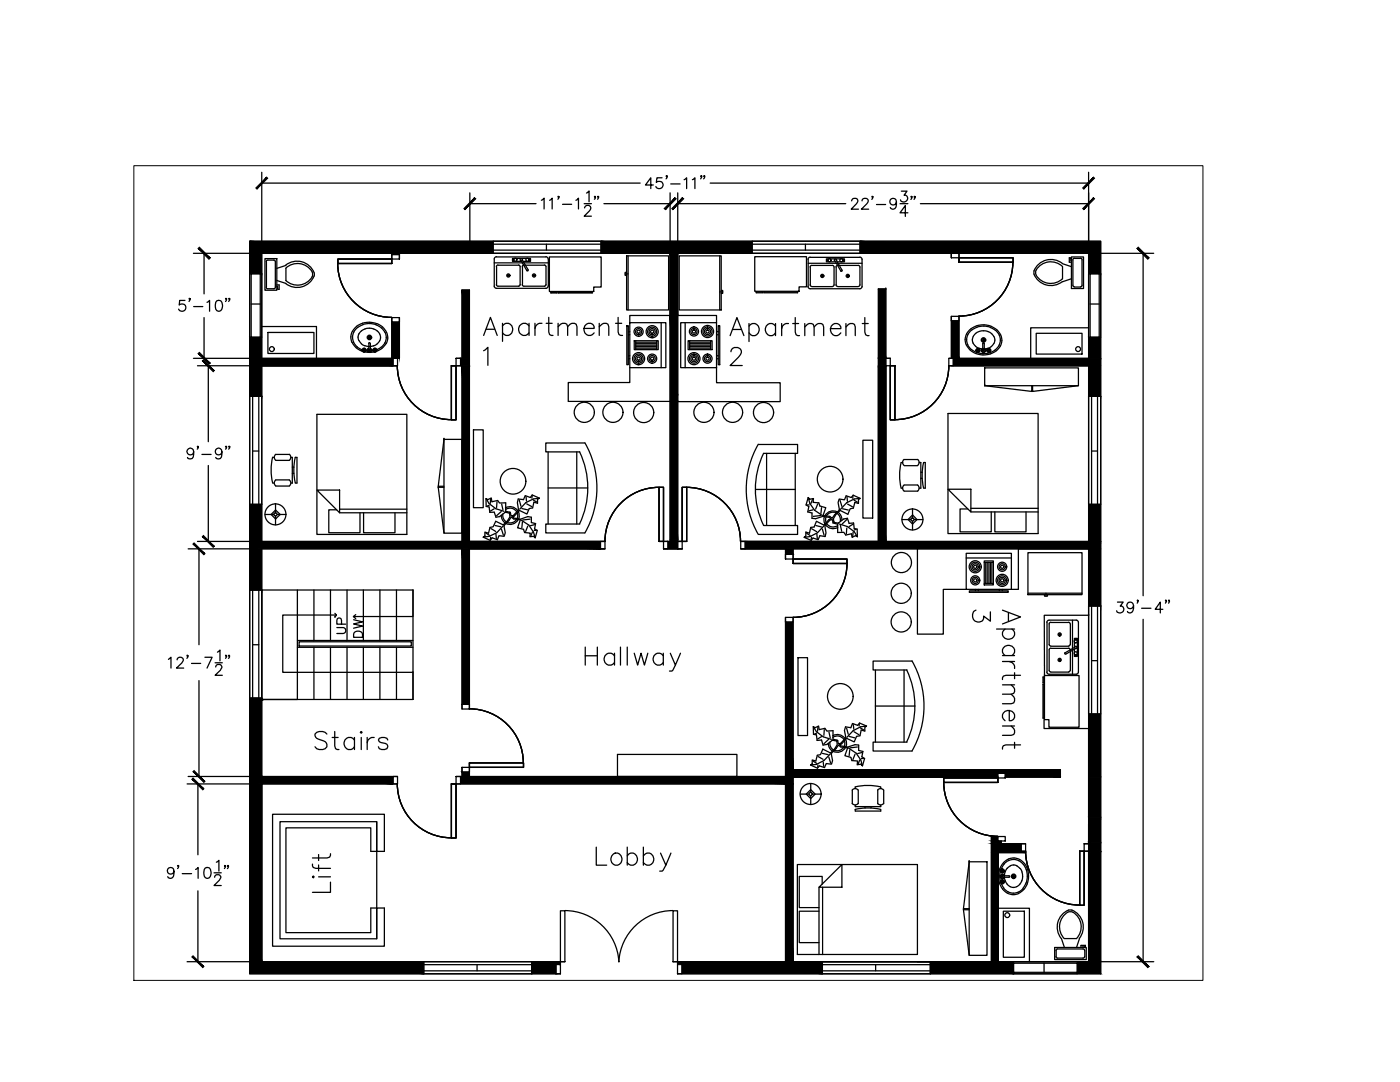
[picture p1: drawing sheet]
<svg xmlns="http://www.w3.org/2000/svg" width="279mm" height="216mm" viewBox="0 0 279 216" stroke-linecap="round" stroke-linejoin="round" font-family="sans-serif">
<defs><g id="words">
<text font-size="8.4" x="118.2" y="175">Lobby</text>
<text font-size="7.1" x="62.1" y="150.6">Stairs</text>
<g font-size="5.7">
<text x="36.3" y="92.8">9'-9&quot;</text>
<text x="221.9" y="123.5">39'-4&quot;</text>
</g>
<g font-size="4.9">
<text x="70.2" y="127.7" transform="rotate(-90 70.2 127.7)">UP</text>
<text x="73.7" y="128.4" transform="rotate(-90 73.7 128.4)">DW</text>
</g>
</g></defs>
<!-- layer: Hatches -->
<g fill="#000" stroke="#000" stroke-width=".2">
<path d="M197.9 166.8l1.2 .1z"/>
<path d="M49.8 50.5l2.4 4.1v-4.1zM49.8 50.5l2.4 4.1h-2.4z"/>
<path d="M78.2 50.5l1.5 .3v-.3zM78.2 50.5l1.5 .3h-1.5z"/>
<path d="M92.2 57.9l1.5 13.6v-13.6zM92.2 57.9l1.5 13.6h-1.5z"/>
<path d="M49.8 48.1l48.6 2.4v-2.4zM49.8 48.1l48.6 2.4h-48.6z"/>
<path d="M133.7 50.5l1.6 12.4v-12.4zM133.7 50.5l1.6 12.4h-1.6z"/>
<path d="M120 48.1l30.1 2.4v-2.4zM120 48.1l30.1 2.4h-30.1z"/>
<path d="M175.3 57.7l1.5 13.8v-13.8zM175.3 57.7l1.5 13.8h-1.5z"/>
<path d="M171.7 48.1l48 2.4v-2.4zM171.7 48.1l48 2.4h-48z"/>
<path d="M217.3 50.5l2.4 4.1v-4.1zM217.3 50.5l2.4 4.1h-2.4z"/>
<path d="M49.8 67.3l2.4 4.2v-4.2zM49.8 67.3l2.4 4.2h-2.4z"/>
<path d="M49.8 73h2.4zM49.8 73h28.6z"/>
<path d="M49.8 73l2.4 6.1v-6.1zM49.8 73l2.4 6.1h-2.4z"/>
<path d="M78.2 71.5h.2zM78.2 71.5h.2z"/>
<path d="M49.8 71.5l28.6 1.5v-1.5zM49.8 71.5l28.6 1.5h-28.6z"/>
<path d="M78.2 64.3l1.5 7.2v-7.2zM78.2 64.3l1.5 7.2h-1.5z"/>
<path d="M78.4 71.5h1.3zM78.4 71.5h1.3z"/>
<path d="M91.9 71.5l1.8 1.5v-1.5zM91.9 71.5l1.8 1.5h-1.8z"/>
<path d="M92.2 73l1.5 35v-35zM92.2 73l1.5 35h-1.5z"/>
<path d="M133.7 62.9l1.6 44.8v-44.8zM133.7 62.9l1.6 44.8h-1.6z"/>
<path d="M175.3 71.5l1.5 1.5v-1.5zM175.3 71.5l1.5 1.5h-1.5z"/>
<path d="M175.3 73l1.5 35v-35zM175.3 73l1.5 35h-1.5z"/>
<path d="M189.9 64l1.5 7.5v-7.5zM189.9 64l1.5 7.5h-1.5z"/>
<path d="M217.3 67.3l2.4 4.2v-4.2zM217.3 67.3l2.4 4.2h-2.4z"/>
<path d="M190.2 71.5l29.5 1.5v-1.5zM190.2 71.5l29.5 1.5h-29.5z"/>
<path d="M217.3 73l2.4 6.1v-6.1zM217.3 73l2.4 6.1h-2.4z"/>
<path d="M49.8 100.6l2.4 7.4v-7.4zM49.8 100.6l2.4 7.4h-2.4z"/>
<path d="M49.8 109.5l2.4 8.2v-8.2zM49.8 109.5l2.4 8.2h-2.4z"/>
<path d="M92.2 109.5l1.5 31v-31zM92.2 109.5l1.5 31h-1.5z"/>
<path d="M49.8 108l70 1.5v-1.5zM49.8 108l70 1.5h-70z"/>
<path d="M133.7 107.7l1.6 .3v-.3zM133.7 107.7l1.6 .3h-1.6z"/>
<path d="M133.3 108l2 1.5v-1.5zM133.3 108l2 1.5h-2z"/>
<path d="M156.8 109.5l1.5 1.1v-1.1zM156.8 109.5l1.5 1.1h-1.5z"/>
<path d="M217.3 100.6l2.4 7.4v-7.4zM217.3 100.6l2.4 7.4h-2.4z"/>
<path d="M148.7 108l71 1.5v-1.5zM148.7 108l71 1.5h-71z"/>
<path d="M217.3 109.5l2.4 11.4v-11.4zM217.3 109.5l2.4 11.4h-2.4z"/>
<path d="M49.8 139.3l2.4 15.6v-15.6zM49.8 139.3l2.4 15.6h-2.4z"/>
<path d="M156.8 124.1l1.5 29.5v-29.5zM156.8 124.1l1.5 29.5h-1.5z"/>
<path d="M49.8 156.4l2.4 35.5v-35.5zM49.8 156.4l2.4 35.5h-2.4z"/>
<path d="M49.8 154.9l28.6 1.5v-1.5zM49.8 154.9l28.6 1.5h-28.6z"/>
<path d="M92.2 154.1l1.5 .8v-.8zM92.2 154.1l1.5 .8h-1.5z"/>
<path d="M91.9 155.1l66.4 1.3v-1.3zM91.9 155.1l66.4 1.3h-66.4z"/>
<path d="M156.8 156.4l1.5 35.5v-35.5zM156.8 156.4l1.5 35.5h-1.5z"/>
<path d="M156.8 154.3l42.3 .6v-.6zM156.8 154.3l42.3 .6h-42.3z"/>
<path d="M91.9 154.9l107.2 .2v-.2zM91.9 154.9l107.2 .2h-107.2z"/>
<path d="M156.8 153.6l54.8 .7v-.7zM156.8 153.6l54.8 .7h-54.8z"/>
<path d="M200.6 154.3l11 .8v-.8zM200.6 154.3l11 .8h-11z"/>
<path d="M217.3 142.5l2.4 12.6v-12.6zM217.3 142.5l2.4 12.6h-2.4z"/>
<path d="M217.3 155.1l2.4 8v-8zM217.3 155.1l2.4 8h-2.4z"/>
<path d="M197.9 166.9l1.2 .9v-.9zM197.9 166.9l1.2 .9h-1.2z"/>
<path d="M197.9 170.1l1.3 21.8v-21.8zM197.9 170.1l1.3 21.8h-1.3z"/>
<path d="M197.9 167.8l1.9 .6v-.6zM197.9 167.8l1.9 .6h-1.9z"/>
<path d="M197.9 168.4l5.9 1.4v-1.4zM197.9 168.4l5.9 1.4h-5.9z"/>
<path d="M197.9 169.8l6.8 .3v-.3zM197.9 169.8l6.8 .3h-6.8z"/>
<path d="M217.3 163.1l2.4 5v-5zM217.3 163.1l2.4 5h-2.4z"/>
<path d="M217.3 168.1l2.4 1.7v-1.7zM217.3 168.1l2.4 1.7h-2.4z"/>
<path d="M217.3 169.8l2.4 .3v-.3zM217.3 169.8l2.4 .3h-2.4z"/>
<path d="M217.3 170.1l2.4 21.8v-21.8zM217.3 170.1l2.4 21.8h-2.4z"/>
<path d="M49.8 191.9l34.8 2.4v-2.4zM49.8 191.9l34.8 2.4h-34.8z"/>
<path d="M106.1 192.5l4.9 1.8v-1.8zM106.1 192.5l4.9 1.8h-4.9z"/>
<path d="M106.1 191.9l5.7 .6v-.6zM106.1 191.9l5.7 .6h-5.7z"/>
<path d="M135.2 191.9l28.9 .6v-.6zM135.2 191.9l28.9 .6h-28.9z"/>
<path d="M136.1 192.5l28 1.8v-1.8zM136.1 192.5l28 1.8h-28z"/>
<path d="M185.7 191.9l16.6 2.4v-2.4zM185.7 191.9l16.6 2.4h-16.6z"/>
<path d="M215 191.9l4.7 2.4v-2.4zM215 191.9l4.7 2.4h-4.7z"/>
</g>
<!-- layer: 0 -->
<g fill="none" stroke="#000" stroke-width=".25">
<path d="M78.2 51.7v-1.2h-26v21h26v-8.1M109.6 57.4h.1M133.7 50.5h-54v1.2M133.7 50.5v12.4h-8v1.5M133.7 50.5v57.5h-1.3M135.3 50.5v12.4h7.7v1.5M135.3 50.5h54.6v.9M135.3 50.5v57.5h.8M176.8 57.7h.1M176.8 57.7h-1.5v50.3h-27.5M176.8 57.7v13.8h.9M191.4 52.3v-1.8h25.9v21h-25.9v-8.4"/>
<path d="M79.3 73h-27.1v35h40v-35h-2.1M79.7 63.4v8.1h-.4M91 71.5h1.2v-13.6h1.5v50.1h27M125.7 73.4v2.9h-12.3v3.8M143 73.4v3h12.7v3.7h-20.4M176.8 73v35h40.5v-35h-27.9M189.9 63.1v8.4h-.5M196.5 77h.1M88.6 87.7h.1M113.4 80.1h20.3M135.3 80.1h.1M120.7 109.5h-27v32"/>
<path d="M132.4 109.5h3.7M147.8 109.5h9v2M183.1 109.5v17h5.2v-8.9h4.5M217.3 109.5v53.6M217.3 109.5h-14.1v8.1h-1.4M217.3 109.5h-59v2M156.8 123.2v31.7h-63.1v-1.8M158.3 123.2v30.4h53.3v1.5M208.4 134.8h.1M217.3 122.8h.1M217.3 122.8h-8.9v12M52.2 156.4v35.5h60.5"/>
<path d="M79.3 156.4h-27.1v35.5M90.1 156.4h66.7v35.5h-22.5M92.2 141.5v-32h-40v45.4h27.1M92.2 153.1v1.8h-1.2M123.2 150.5h23.9v4.4h-23.9zM199.1 156.1v-1h-40.8v36.8M200.6 155.1h11M208.4 143.6v1.8h8.9v23h-.9M211.6 155.1h.1M193.4 172h.1M197.9 166.8v25.1h-39.6M199.8 167.8v.6h4.9"/>
<path d="M216.4 169.8h.9v22.1h-18.1v-21.8h5.5M217.3 170.1v21.8h-17.5M217.3 164.5v3.3M52.2 191.9h.1M111.8 194.3h-62v-146.2h169.9v146.2h-84.5M123.5 191.9h.1M158.3 191.9h.1M158.3 191.9h39.6h-14.8"/>
</g>
<!-- layer: Door -->
<g fill="none" stroke="#000" stroke-width=".25">
<path d="M67.4 52.6a10.8 10.8 0 0 0 10.8 10.7M67.4 51.7h10.8v.9h-10.8zM78.2 50.8h1.5v.9h-1.5zM189.9 50.5h1.5v.9h-1.5zM191.4 51.4h10.8v.9h-10.8zM202.1 52.3a10.8 10.8 0 0 1-10.7 10.8M78.2 63.4h1.5v.9h-1.5zM78.4 71.5h.9v1.5h-.9zM79.3 73a10.8 10.8 0 0 0 10.8 10.7M90.1 73h.9v10.8h-.9zM91 71.5h.9v1.5h-.9zM176.8 71.5h.9v1.5h-.9z"/>
<path d="M177.7 73h.9v10.8h-.9zM189.4 73a10.8 10.8 0 0 1-10.8 10.7M189.4 71.5h.8v1.5h-.8zM189.9 63.1h1.5v.9h-1.5zM131.5 97.2a10.8 10.8 0 0 0-10.8 10.8M131.5 97.2h.9v10.8h-.9zM136.1 97.2h.9v10.8h-.9zM137 97.2a10.8 10.8 0 0 1 10.8 10.8M119.8 108h.9v1.5h-.9zM132.4 108h.9v1.5h-.9zM135.3 108h.8v1.5h-.8zM147.8 108h.9v1.5h-.9z"/>
<path d="M156.8 110.6h1.5v.9h-1.5zM158.3 111.5h10.7v.9h-10.7zM169 112.4a10.8 10.8 0 0 1-10.7 10.8M156.8 123.2h1.5v.9h-1.5zM78.4 154.9h.9v1.5h-.9zM79.3 156.4a10.8 10.8 0 0 0 10.8 10.8M90.1 156.4h.9v10.8h-.9zM91 154.9h.9v1.5h-.9zM92.2 140.5h1.5v1h-1.5zM92.2 153.1h1.5v1h-1.5zM93.7 141.4a10.8 10.8 0 0 1 10.7 10.8M93.7 152.2h10.8v.9h-10.8z"/>
<path d="M188.3 155.2h10.8v.9h-10.8zM188.3 156.1a10.8 10.8 0 0 0 10.8 10.8M199.1 154.3h1.5v.9h-1.5zM199.1 166.9h1.5v.9h-1.5zM203.8 168.4h.9v1.4h-.9zM204.7 169.8a10.8 10.8 0 0 0 10.8 10.8M215.5 169.8h.9v10.8h-.9zM216.4 168.4h.9v1.4h-.9zM111 191.9h.8v2.4h-.8zM111.8 181.7h.9v10.2h-.9zM134.3 181.7a10.8 10.8 0 0 0-10.8 10.2 10.8 10.8 0 0 0-10.8-10.2M134.3 181.7h.9v10.2h-.9z"/>
<path d="M135.2 191.9h.9v2.4h-.9z"/>
</g>
<!-- layer: Window -->
<g fill="none" stroke="#000" stroke-width=".25">
<path d="M49.8 54.6h2.4v12.7h-2.4zM50.1 54.6h1.8v12.7h-1.8zM98.4 48.1h21.6v2.4h-21.6zM98.4 49.9h21.6M98.4 48.7h21.6M109.1 48.7v1.2M120 48.2v2.3M150.1 48.1h21.6v2.4h-21.6zM150.1 49.9h21.6M150.1 48.7h21.6M160.7 48.7v1.2M171.7 48.2v2.3"/>
<path d="M217.3 54.6h2.4v12.7h-2.4zM217.6 54.6h1.8v12.7h-1.8zM49.8 79.1h2.4v21.5h-2.4zM49.9 79.1h2.3M50.1 60.7h1.8M50.4 79.1v21.5M51.6 79.1v21.5M217.3 79.1h2.4v21.5h-2.4zM217.3 79.1h2.4M217.6 60.7h1.8M217.8 79.1v21.5M219 79.1v21.5"/>
<path d="M50.4 90h1.2M217.8 90h1.2M49.8 117.7h2.4v21.6h-2.4zM49.9 117.7h2.3M50.4 117.7v21.6M51.6 117.7v21.6M50.4 128.7h1.2M217.3 120.9h2.4v21.6h-2.4zM217.3 120.9h2.4M217.8 120.9v21.6M217.8 131.8h1.2M219 120.9v21.6"/>
<path d="M84.6 191.9h21.5v2.4h-21.5zM84.6 193.7h21.5M84.6 192.5h21.5M95.2 192.5v1.2M106.1 191.9v2.4M164.1 191.9h21.6v2.4h-21.6zM164.1 193.7h21.6M164.1 192.5h21.6M174.8 192.5v1.2M185.7 191.9v2.4M202.3 192.2h12.7v1.8h-12.7zM202.3 191.9h12.7v2.4h-12.7z"/>
<path d="M208.4 192.2v1.8"/>
</g>
<!-- layer: Blocks -->
<g fill="none" stroke="#000" stroke-width=".25">
<path d="M52.9 51.6h2.3v6.3h-2.3zM53.1 57.3l.1 .2 .2 .1M53.2 52.2v5.1M53.4 51.9l-.2 .1-.1 .2M53.5 51.9h1.3l.1 .3M54.9 57.3l-.1 .3h-1.3M54.9 52.2v5.1M55.2 56.9h.5v.8h-.3v-.5h-.2M55.2 56l1.9 .6M57 52.9a3.7 3.7 0 0 1 5.7 1.5M57 53.5a3.4 3.4 0 0 1 5.3 .7M57.1 53.6v2.4"/>
<path d="M57.1 53l-1.9 .6M62.3 54.3l.1 .2a2.55 2.55 0 0 1-2.6 2.4 3.4 3.4 0 0 1-2.8-.9M62.7 55.1a3.7 3.7 0 0 1-5.7 1.5M62.7 54.4v.7M93.7 57.9h.1M98.6 52.5h10.8M98.6 57.1l.3 .4h.2h9.8h.3l.2-.4M99.1 56.8l.3 .3h4.1M99.1 51.2l-.4 .2-.1 .3v5.4M99.1 53.2v3.6M99.1 51.3h9.9M99.4 52.9l-.3 .3"/>
<path d="M99.4 52.9h4.1M102.6 51.8h-.2v.1h.2M103.5 52.9l.3 .3M103.8 56.8l-.3 .3M103.8 53.2v3.6M104 52.1l1.2 1.9M104.1 52.2h-1.8v-.6h3.6v.6h-1.5M104.2 56.8l.3 .3M104.3 53.2v3.6M104.3 51.9l1.1 1.9M104.5 52.9l-.3 .3M104.6 52.9h4.1"/>
<path d="M105.4 53.8l-.1 .2h-.2M105.5 51.8h.2v.1h-.2M108.6 52.9l.4 .3M108.9 51.2l.4 .2 .1 .3M109 53.2v3.6M109 56.8l-.4 .3h-4M109.4 51.7v5.4M109.6 51.3h10.4v6h-1.5v.9h-8.9zM109.9 58.3h1.3v.2h-1.3zM111.5 58.3h6.7v.2h-6.7zM124.8 54.7h.5M125.1 54.4h-.3v.5h.3"/>
<path d="M125.1 51.1h8.3v10.7h-8.3zM125.3 51.1v10.7M135.6 51.1h8.3v10.7h-8.3zM143.6 58.3h.6M143.6 51.1v10.7M143.9 58h.3v.5h-.3M150.6 51.2h10.4v6h-1.5v.9h-8.9zM150.9 58.3h1.2v.1h-1.2zM152.4 58.3h6.8v.1h-6.8zM161.2 57.2l.3 .4h.2h9.9M161.3 51.8v5.4M161.3 52.5h10.7"/>
<path d="M161.7 53.3l.3-.3h4.3l.2 .3v3.6M161.7 56.8l.3 .4M161.7 51.3l-.4 .2-.1 .3M161.7 53.3v3.6M161.7 51.4h9.9M162 57.2h4.2M165.3 51.9h-.2v.1h.2M166.5 56.8l-.4 .4M166.8 52.2h-1.9v-.6h3.6v.6h-1.4M166.8 56.8l.4 .4M166.9 53.3v3.6M167 52l1 1.9v.2h-.2l-1.1-1.9"/>
<path d="M167.2 53l-.4 .3M167.2 53h4.1M167.2 57.2h4.1M168.2 51.9h.2v.1h-.2M171.3 53l.3 .3v3.6M171.6 51.3l.4 .2v.3M171.6 56.8l-.3 .4M172 51.8v5.4v.2l-.4 .2M212 52.6a3.5 3.5 0 0 0-5.7 1.9 3.6 3.6 0 0 0 5.7 1.7M212 53.2v2.4a3.4 3.4 0 0 1-5.2-.7M212 52.6l1.8 .6M212 53.2a3.4 3.4 0 0 0-5.3 .9l.1 .8"/>
<path d="M213.8 51.3h2.4v6.3h-2.4zM213.8 52h-.1v-.6h-.3v.9h.4M213.8 55.6l-1.8 .6M214.4 57.2h-.2l-.1-.3v-5.1l.1-.2 .2-.1h1.4l.1 .2v5.2v.3h-.3M214.5 57.3h1.1M52.2 65.2h11v6.3M53.5 66.3h9.2v4.2h-9.2zM70.3 68.3a3.6 3.6 0 0 0 1.9 1.7M70.3 66.1a2.48 2.48 0 0 0 0 2.2M70.6 68.3a3.7 3.7 0 0 0 4.4 1.6M71.7 68l.4 .6M72.1 68.6l.7 .4"/>
<path d="M72.4 70l.2 .2M72.4 64.8a4.2 4.2 0 0 1 2.7 0M72.4 64.8a2.52 2.52 0 0 0-1.8 3.5M72.4 69.9h.1M72.6 69.6l-.2 .2M72.6 69.6v.1M72.6 70v.1M72.7 69.6v.1M72.7 70v.1M72.8 69.6l.2 .2M72.8 69.9h.1M72.8 69l.9 .1 .9-.1"/>
<path d="M72.8 65.6a2.49 2.49 0 0 1 3 1.1M72.9 65.6a1.69 1.69 0 0 0-1.3 2.3M73 70l-.2 .2M73.4 67.4h.6M73.6 68.5l.1-.1 .2 .1M73.6 68.5v1.1M73.7 67.1v.5M73.9 69.5a.44 .44 0 0 1 .2 .6 .44 .44 0 0 1-.7 0 .44 .44 0 0 1 .2-.6M73.9 69.6a.32 .32 0 0 1 .1 .5 .32 .32 0 0 1-.5 0 .32 .32 0 0 1 .1-.5M73.9 68.5v1.1M74.5 70l.2 .2M74.6 69.9h.1"/>
<path d="M74.7 69.6l-.2 .2M74.8 69.6v.1M74.8 70v.1M74.9 69.6v.1M74.9 70v.1M74.9 69.6l.2 .2M75 69.9h.1M75.1 64.8l1 .6M75.1 70l-.2 .2M75.2 64.6a3.9 3.9 0 0 0-4.8 1.5M75.2 64.6a2.88 2.88 0 0 1 1.9 4M75.3 68.6l-.8 .4"/>
<path d="M75.8 66.7a1.51 1.51 0 0 1-.5 1.9M76 69.3l-1 .6M76.1 65.4a2.36 2.36 0 0 1 0 3.9M76.2 69.5a4.2 4.2 0 0 1-4 .5M77 68.5l-.8 1M125.1 65h.3v7.8h-.3zM125.4 71h.3M125.4 71.6h.3M125.4 66.8h.3M125.4 66.2h.3M125.7 64.4h7.2v9h-7.2zM126.6 68h4.8v1.8h-4.8z"/>
<path d="M126.9 68v1.8M126.9 69.5h4.2M126.9 69.2h4.2M126.9 68.9h4.2M126.9 68.6h4.2M126.9 68.3h4.2M131.1 68v1.8M132 64.4v9M135.8 64.4h7.2v9h-7.2zM136.7 64.4v9M137.3 68h4.8v1.8h-4.8zM137.6 69.5h4.2"/>
<path d="M137.6 69.2h4.2M137.6 68.9h4.2M137.6 68.6h4.2M137.6 68.3h4.2M137.6 68v1.8M141.8 68v1.8M143 71h.3M143 71.6h.3M143 66.8h.3M143 66.2h.3M143.3 65h.3v7.8h-.3zM192.9 68.8a3.6 3.6 0 0 0 1.9 1.7"/>
<path d="M193.2 66.8a2.43 2.43 0 0 0 .7 2.9M193.8 65.6a2.63 2.63 0 0 0-1 3.2M194.2 68.5l.5 .6M194.7 69.1a2.63 2.63 0 0 0 2.4 .4M194.7 66.5a1.6 1.6 0 0 0-.5 2M194.8 70.5a4.5 4.5 0 0 0 2.8 .1M194.9 70l.2 .2M195 65.3a3.2 3.2 0 0 0-1.8 1.5M195 69.9h.1M195 70h.1M195 65.3a4.2 4.2 0 0 1 2.7 0M195.1 69.6l-.2 .2"/>
<path d="M195.2 69.7v.1M195.2 70.1h.1M195.3 69.6l.2 .2M195.3 69.9h.1M195.3 70h.1M195.4 66.2l-.7 .3M195.4 66.1a2.41 2.41 0 0 1 2.9 1.1M195.5 70l-.2 .2M196 67.9h.6M196.1 68.6l.2-.2 .1 .2M196.1 68.6v1.1M196.3 67.6v.6"/>
<path d="M196.4 68.6v1.1M196.4 69.5a.44 .44 0 0 1 .2 .7 .44 .44 0 0 1-.7 0 .44 .44 0 0 1 .2-.7M196.4 69.6a.32 .32 0 0 1 .1 .5 .32 .32 0 0 1-.5 0 .32 .32 0 0 1 .1-.5M196.5 73.4h18.7v3.6h-18.7zM196.5 77h.1M196.5 77l9.4 1.1v-1.1M197 70l.2 .2M197.1 69.9h.1M197.1 70h.1M197.2 69.6l-.2 .2M197.3 69.7v.1M197.3 70.1h.1"/>
<path d="M197.4 69.7v.1M197.4 70.1h.1M197.4 69.6l.2 .2M197.5 70h.1l-.2 .2M197.5 69.9h.1M197.6 65.3l1.1 .6M197.8 65.1a3.3 3.3 0 0 1 1.9 1.7M197.8 65.1a4.2 4.2 0 0 0-4 .5M197.9 69.1l-.8 .4M198.3 68.5l-.5 .6M198.4 67.2l.1 .7-.1 .6M198.7 65.9a2.36 2.36 0 0 1 .7 3"/>
<path d="M198.8 70l-1.2 .6M199.4 68.9a3.7 3.7 0 0 1-5.5 .8M199.7 66.8a2.56 2.56 0 0 1-.9 3.2M206.1 78.1h.1M206.1 77v1.1M206.8 66.5h9.1v4.2h-9.1zM215.2 77l-9.1 1.1M217.3 65.4h-11.6v6.1M54.4 91.2l-.3 2.2 .3 2.9M54.4 96.4h.3M54.4 91.3h.3M55 95.8l-.3 .6 .3 .6"/>
<path d="M55 90.7h2.7l.3 .3v.5l-.3 .4-2.7-.1-.3-.6zM55 97h2.7M55 95.8h2.7M57.7 95.8l.3 .6-.3 .6M58 91.3h.3v5.1h-.3M58.3 94.4h.4M58.3 93.2h.4M58.9 96.3l-.3-2.9 .3-2.2 .4 .1v5.1h-.4M63.2 82.7h18v23.9h-18zM63.2 97.8h4.6v4.5zM87.5 97.2h.1M87.5 97.2l1.1 9.2"/>
<path d="M87.5 97.2h1.1M88.6 87.7h3.6v18.7h-3.6zM88.6 87.7h.1M88.6 87.7l-1.1 9.3h1.1M94.5 85.8h1.9v15.5h-1.9zM97 99.5v1.5l.6 .2 .1 1h.9l.4 1 .7-.1 1.1-.9 .9 .2M97.9 99.7l-.1 .8M103.6 99.8l.4 1.2M105 99.1l.1 .9M106.2 99l-.1 .4M106.4 99.8l.7 .4M107.7 99.4l-1.5-.6-.4 .5-1-.4-.3 .8-1.1-.1-.1 .7 .2 1.5-1.1 1.1-.4 .1-.1-.8-1-.2v-1.7l-1.2 .1-.4-.5-1.1 .2-.2-.7-.6 .3-.4-.2 .6 1 1.4 1 1.6 .5"/>
<path d="M109.4 97.4h7.9M109.4 90.2v14.4M115.1 90.2v14.4M115.7 90.2a16.6 16.6 0 0 1 0 14.3M116.7 88.4h-7.8v1.8h6.8M116.7 88.4a18.1 18.1 0 0 1 0 17.9M150.8 97.7h7.9M151.3 88.7a18.1 18.1 0 0 0 0 17.9M151.4 88.7h7.8v1.8h-6.8M152.4 90.5a16.6 16.6 0 0 0 0 14.3M153 90.5v14.4M158.7 90.5v14.4"/>
<path d="M161.3 99.3l-.4 1.5 .5 .3-.2 1.1 .9 .2v1l.7 .1 1.4-.5 1.4 .3 .3 .2-.5 .2-1 1.1-1.5-.8-.4 1.2h-.7l-.3 1.2-.7-.2v.7l-.3 .3 1.2-.1 1.5-.8 1.2-1.3M162.1 99.7l-.3 .8M167.6 99.8l.4 1.2M169 99.1l.1 .9M170.2 99v.4M170.4 99.8l.7 .4M171.7 99.4l-1.4-.6-.4 .5-1-.4-.4 .8-1-.1-.2 .7 .2 1.5-1.4 1.6-.5-.4-1.3-.1 .5-1.6-1.2-.3-.2-.7-1.1-.1v-.7l-.7 .1-.3-.3 .3 1.2 1 1.3 1.5 1.1M172.2 87.8h2v15.6h-2zM179.8 92.3l-.3 2.2 .3 2.9M179.9 97.4h.3M179.9 92.3h.3M180.4 96.8l-.3 .6 .3 .6"/>
<path d="M180.4 91.7l-.3 .6 .3 .6M180.5 96.8h2.6l.3 .6-.3 .6h-2.6M180.5 92.9h2.6M180.5 91.7h2.6M183.1 91.7l.3 .6-.3 .6M183.4 92.3h.4v5.1h-.4M183.8 95.5h.3M183.8 94.2h.3M184.3 92.3l-.3 2.2 .3 2.9M184.4 92.3h.3v5.1h-.3M189.2 82.5h18v24h-18zM189.2 97.6h4.6v4.6z"/>
<path d="M52.9 102.7h1.8M54.1 102.7l.9-.9 .9 .9-.9 .8zM55 100.5v1.9M55 103v1.7M55.3 102.7h1.8M59.4 117.7v21.9h-7.2M62.7 117.7v10.1M66 117.7v10.1M67.2 101.7h-1.6v4.6h6.2v-4M67.8 101.6h13.4M67.8 102.3h13.4M69.3 117.7v10.1"/>
<path d="M72.5 117.7v10.1M72.6 102.3v4h6.2v-4M75.8 117.7v10.1M79.1 117.7v10.1M82.4 117.7h-30.2v21.9h30.2M82.4 117.7v5.3h-11.9l.5 .4M82.4 117.7v21.9M97 106.4l.7 .4M97.6 100.8l-.4 .2M97.9 107.2v.4M98 105.5l.9 .5M98.6 101.5l-.7 .5"/>
<path d="M98.8 104.9l1.1 .2M99 106.6l.1 .8M99.2 100.1l-.1 1.2M100 102.1l-.9 .8M100 102.8l.3 1 .5 .5M100.1 105.6l.4 1.2M100.1 100.6l.3 1.1M100.4 102.5a1.5 1.5 0 0 0 .7 1.6M100.9 101.3a1.84 1.84 0 0 1 2.4 .6M100.9 101.7a1.59 1.59 0 0 1 2.2 .4M101.7 102.4l.1 .7-.6 .9-.8 .7-1.5-.7-.5 1.1-.6 .1-.3 1.2-.7-.2v.7l-.4 .3 1.2-.2 1.5-.7 1.3-1.3M101.7 102.4h.1"/>
<path d="M103.1 103.6a1.59 1.59 0 0 1-1.9 .6M103.2 102.3l.1 .6-.1 .5M103.4 103.7a1.84 1.84 0 0 1-2.5 .7M103.4 102.1l.2 .7-.1 .7M103.7 101.6l1.2-1.3 1.5-.7 1.3-.2-.4 .3v.7l-.7-.2-.3 1.1-.7 .2-.4 1.1-1.5-.7-1 1.1-.5 .1 .4 .3 1.3 .2 1.4-.5 .7 .1v1.1l.9 .2-.2 1 .5 .3-.4 1.5M104 103.8l1.5 1 1 1.4 .3 1.1-.3-.3-.8 .1 .1-.7-1.1-.1-.2-.7-1.2-.3 .5-1.6-1.3-.2-.5-.3-.4 .7-1 .9 .2 1.5-.2 .7-1-.1-.3 .8-1.1-.4-.4 .5-1.4-.6M104.1 101.5l1.2 .2M104.3 104.1l-.2 1.2M105.1 100.5l1 .6M105.3 105l-.4 1M105.8 103.6l-1.5 .2M106.3 106.2l-.3 .7"/>
<path d="M106.6 105.8h.4M106.7 104.7l-.9 .2M115.7 104.6h-6.8v1.7h7.8M152.4 104.9h6.8v1.7h-7.8M161 106.4l.7 .4M161.1 100.8h.4M162 105.5l1 .6M162 107.2l-.1 .4M162.3 101.7l-.9 .2M162.8 104.9l1.2 .3M163 106.6l.1 .9M163.2 100.5l-.4 1.1"/>
<path d="M163.8 102.9l-1.5 .1M164 101.3l-.2 1.1M164.1 105.6l.4 1.2M164.5 103.1l-.1 .7 .2 .7M164.7 104.7a1.84 1.84 0 0 0 2.5 .5M164.9 103.1l-.1 .6 .1 .5M164.9 104.5a1.59 1.59 0 0 0 2.3 .4M166.4 104.2h.1M166.4 104.2l.9 .2 1.1-.9 .7-.1 .4 1h.8l.2 1.1 .6 .1v1.5M166.9 102.3a1.59 1.59 0 0 0-2 .6M167 102.4a1.5 1.5 0 0 1 .7 1.6M167.1 102.1a1.84 1.84 0 0 0-2.5 .8"/>
<path d="M167.3 102.2l.4 .5 .3 1M167.5 104.6l1.6 .5 1.4 1 .6 1-.4-.2-.6 .3-.2-.7-1.1 .3-.4-.6-1.2 .1v-1.7l-1-.2-.1-.7-.4 .1-1.1 1.1 .2 1.4-.1 .8-1.1-.2-.3 .8-1-.3-.4 .4-1.4-.6M167.7 101.6l1.3-1.3 1.5-.7 1.2-.2-.4 .3v.8l-.7-.3-.3 1.2-.6 .1-.5 1.1-1.5-.7-.8 .7-.6 .9 .1 .7M167.7 104.9l.3 1.1M168.1 101.5l1.2 .3M169 105.4l-.1 1.1M169 103.7l-.9 .9M169.2 100.6l.9 .5M170.2 104.6l-.7 .5M170.3 106.2l-.1 .8M170.9 105.6l-.4 .1M180 103.7h1.8"/>
<path d="M182.1 102.7l.9 1-.9 .9-.9-.9zM182.1 101.6v1.8M182.1 104v1.7M182.4 103.7h1.8M192.8 110.4h9v7.2h-9zM192.8 111.3h9M193.1 101.6h-1.5v4.5h6.2v-3.9M193.5 117.9h7.7v.3h-7.7zM193.8 101.4h13.4M193.8 102.2h13.4M194.6 117.6v.3M195.2 117.6v.3"/>
<path d="M196.4 111.9h1.8v4.8h-1.8zM196.4 112.2h1.8M196.4 116.4h1.8M196.7 112.2v4.2M197 112.2v4.2M197.4 112.2v4.2M197.7 112.2v4.2M198 112.2v4.2M198.5 102.2v3.9h6.3v-3.9M199.4 117.6v.3M200 117.6v.3M205.1 110.3h10.8v8.4h-10.8z"/>
<path d="M205.1 118.4h10.8M208.4 118.7v.3h.6v-.3M208.7 118.4v.6M59.4 127.8h23M59.4 129.2h23M59.7 128.1h22.4v.8h-22.4zM62.7 129.2v10.4M66 129.2v10.4M67.1 122.7h-10.7v11.5h26M69.3 129.2v10.4M72.5 129.2v10.4M75.8 129.2v10.4"/>
<path d="M79.1 129.2v10.4M82.4 134v5.5M159.3 131.2h1.9v15.6h-1.9zM174.7 133.7v14.4M180.4 133.7v14.4M180.9 133.7a16.6 16.6 0 0 1 0 14.3M182 131.9a18.1 18.1 0 0 1 0 18h-7.8v-1.8h6.8M182 131.9h-7.8v1.8h6.8M208.2 135.1h.1v1.2h-.1zM208.2 136.6h.1v6.7h-.1zM208.4 134.8h6.9v10.3h-6v-1.5h-.9zM208.9 134.1l.2 .4h.3"/>
<path d="M209 124.2v9.9M209.4 123.7l-.4 .3-.1 .2M209.4 128.6l.3 .3h3.6M209.4 123.7h5.4l.4 .3v10.1l-.2 .4h-.2h-5.4M209.4 129.7v4.1l.3 .3M209.7 129.3l-.3 .3M209.7 134.1h3.6M209.7 129.4h3.6M212.5 130.2v.2l.2 .1M213.3 129.3l.3 .3M213.3 124.2l.3 .3v4.1M213.3 124.2h-3.6l-.3 .1v4.3"/>
<path d="M213.6 128.6l-.3 .3M213.6 129.7v4.1l-.3 .3M214 123.7v10.8M214.4 129.2v-1.8h.6v3.6h-.6v-1.5M214.5 129.2l-1.9 1.1M214.6 130.7v.2h.2v-.2M214.6 127.7v-.1h.2v.1M214.6 129.4l-1.9 1.1M159.7 158.5h1.8M161.8 157.6l.9 .9-.9 .8-.9-.8zM161.8 156.3v1.9M161.8 158.8v1.7"/>
<path d="M162.1 158.5h1.8M162.3 145v1.5l.6 .1 .2 1.1h.9l.3 1 .7-.2 1.2-.8 .8 .2M162.3 151.9l.7 .4M162.9 146.3l-.3 .2M163.2 145.1v.8M163.2 152.7v.4M163.3 151l1 .5M164 147l-.8 .4M164.1 150.3l1.2 .3M164.3 152.1l.1 .8M164.5 145.6l-.1 1.1M165.3 148.3l.3 1 .5 .5"/>
<path d="M165.4 147.5l-1 .9M165.4 151l.4 1.3M165.4 146.1l.3 1.1M165.6 148a1.5 1.5 0 0 0 .7 1.6M166.2 146.8a1.84 1.84 0 0 1 2.4 .6M166.2 147.1a1.59 1.59 0 0 1 2.2 .5M167 147.9l.1 .7-.6 .9-.8 .7-1.5-.7-.5 1.1-.6 .1-.3 1.1-.7-.2v.8l-.3 .3 1.1-.2 1.5-.7 1.3-1.3M167 147.9h.1M168.4 149.1a1.59 1.59 0 0 1-1.9 .6M168.5 147.8l.1 .6-.1 .5M168.7 149.2a1.84 1.84 0 0 1-2.4 .7M168.8 147.5l.1 .7v.8"/>
<path d="M169 145.3l.3 1.2M169 147.1l1.3-1.3 1.4-.8 1.2-.1-.3 .3v.7l-.7-.2-.3 1.1-.7 .1-.4 1.1-1.5-.7-1 1.1-.5 .2 .4 .2 1.3 .3 1.4-.5 .8 .1v1l.8 .2-.2 1.1 .6 .3-.5 1.5M169.3 149.2l1.6 1.1 .9 1.3 .3 1.2-.3-.3-.7 .1 .1-.8h-1.2l-.2-.7-1.2-.3 .6-1.6-1.4-.1-.5-.4-.4 .7-1 .9 .3 1.5-.3 .7-1-.1-.4 .8-1-.4-.3 .5-1.4-.6M169.5 146.9l1.1 .3M169.6 149.6l-.1 1.2M170.3 144.6l.1 .9M170.4 146l1 .6M170.6 150.5l-.4 1.1M170.7 157l2.9-.3 2.2 .3M170.7 157.1v.3M171.1 149.1l-1.5 .1M171.5 144.5v.4"/>
<path d="M171.6 151.6l-.3 .8M171.7 145.2l.7 .5M171.9 151.3h.4M172 150.2l-.8 .2M172.9 144.9l-1.4-.6-.3 .4-1.1-.3-.3 .8-1.1-.2-.2 .8 .3 1.4-1 1.1-.5 .1-.1-.7-1-.2v-1.7l-1.2 .1-.4-.6-1.1 .3-.1-.7-.7 .3-.4-.2 .6 1 1.4 1 1.6 .5M174.7 140.9h7.9M175.8 157.1v.3M176.3 157.6l-.6-.2-.5 .2v2.8M176.4 157.6v2.8M57.1 165.2h16.9v4.7h1.2v11.3h-1.2v4.9h-16.9zM75.2 164v5.9h1.5v-7.4h-22.3v26.3h22.3v-7.6h-1.5v6.1M75.2 169.9v-5.9h-19.3v23.3h19.3v-6.1"/>
<path d="M159.1 172.5h24v18h-24zM163.4 177l4.6-4.5v4.5zM163.4 177v13.5M164.1 176.4v-1.5h-4.6v6.2h3.9M164.2 177v13.5M170.1 160.3l.6 .3 .6-.3M170.1 160.4v-2.8l.6-.2 .6 .2v2.8M170.7 161.5l2.1-.3 3 .3M170.7 160.7v.3h5.1v-.3M170.7 161.5v.3h5.1v-.3M172.6 161v.2M173.8 161v.2"/>
<path d="M175.2 160.3l.5 .3 .6-.3M193.4 172h3.6v18.6h-3.6zM193.4 172h.1M193.4 172l-1.1 9.3h1.1M199.5 176.2a2.83 2.83 0 0 0 3.8 2.1M199.5 173.3a4.5 4.5 0 0 0 0 2.9M199.7 176l.3 .3M199.7 173.9l.3 .2M199.8 176.1l.5 1.1M199.8 176h.1M199.8 175.9h.1M199.8 173.8h.1"/>
<path d="M199.8 173.9h.1M200 175.7l-.3 .2M200 173.5l-.3 .2M200 173.6v.1M200 173.9v.1M200 175.8v.1M200 176.1v.1M200.1 173.6v.1M200.1 173.9v.1M200.1 175.8v.1M200.1 176.1v.1M200.1 173.5l.3 .2"/>
<path d="M200.1 175.7l.3 .2M200.2 176h.1M200.2 175.9h.1M200.2 173.8h.1M200.2 173.9h.1M200.2 172.2l-.7 1.1M200.3 177.2a2.37 2.37 0 0 0 2.9 .8M200.3 174.7a.32 .32 0 0 0-.5 0 .32 .32 0 0 0 0 .4 .32 .32 0 0 0 .5 0M200.3 174.8h1.1l.1 .1-.1 .1h-1.1M200.4 176l-.3 .3M200.4 173.9l-.3 .2M200.5 174.8a.44 .44 0 0 0-.7-.3 .44 .44 0 0 0 0 .8 .44 .44 0 0 0 .7-.3"/>
<path d="M200.6 174l-.2 .8 .2 .9M200.6 175.7l.4 .7M201 173.2l-.4 .7M201.2 171.4a2.84 2.84 0 0 1 3.9 2.1M201.3 171.4l-1.1 .8M201.3 171.7a3.8 3.8 0 0 0-1.6 4.4M201.3 171.7a2.57 2.57 0 0 1 3.5 1.9M201.6 172.8l-.6 .5M201.6 172.7l.7-.1 .7 .2M202 174.9h.6M202.3 174.6v.6M203 172.8l.6 .5"/>
<path d="M203.6 173.3l.4 .7M203.9 175.7a1.66 1.66 0 0 1-1.2 1.3 1.66 1.66 0 0 1-1.7-.6M204 174l.1 .9-.2 .9M204.2 177.3l-.9 .7M204.8 173.5a3.9 3.9 0 0 1-.7 3.8M205.1 173.5a3.9 3.9 0 0 1-1.8 4.8M163.4 181.8h-3.9v6.3h3.9M192.3 181.5h.1M192.3 181.5l1.1 9.1M192.3 181.5h1.1M199.2 181.2h6.2v10.7M200.2 181.8h4.2v9.2h-4.2z"/>
<path d="M210.5 189.1h6.3v2.4h-6.3zM210.7 190.9l.1 .2 .2 .1M210.8 189.7v1.2M211 189.4h-.2l-.1 .3M211.1 189.4h5h.3v.3M211.8 187.3l.6 1.8M213.3 181.6h.6M213.3 181.6a3.7 3.7 0 0 0-1.5 5.7M213.9 181.6a3.7 3.7 0 0 1 1.5 5.7M214.1 182l-.3-.1a2.55 2.55 0 0 0-2.3 2.6 3.4 3.4 0 0 0 .9 2.8M214.1 182a3.4 3.4 0 0 1 .7 5.3h-2.4M215.4 187.3l-.6 1.8"/>
<path d="M215.7 189.1v-.5h.9v.3h-.6v.2M216.4 190.9v.2l-.3 .1h-5M216.5 189.7v1.2"/>
<circle cx="101.5" cy="55" r=".32"/>
<circle cx="101.5" cy="55" r=".15"/>
<circle cx="102.8" cy="51.8" r=".32"/>
<circle cx="104" cy="51.8" r=".23"/>
<circle cx="105.3" cy="51.8" r=".32"/>
<circle cx="106.6" cy="55" r=".32"/>
<circle cx="106.6" cy="55" r=".15"/>
<circle cx="164.1" cy="55.1" r=".32"/>
<circle cx="164.1" cy="55.1" r=".15"/>
<circle cx="165.5" cy="51.9" r=".32"/>
<circle cx="166.7" cy="51.9" r=".23"/>
<circle cx="167.9" cy="51.9" r=".32"/>
<circle cx="169.2" cy="55.1" r=".32"/>
<circle cx="169.2" cy="55.1" r=".15"/>
<circle cx="54.3" cy="69.7" r=".49"/>
<circle cx="72.4" cy="69.9" r=".06"/>
<circle cx="72.7" cy="69.6" r=".06"/>
<circle cx="72.7" cy="70.2" r=".06"/>
<circle cx="72.7" cy="69.9" r=".15"/>
<circle cx="72.7" cy="69.9" r=".4"/>
<circle cx="73" cy="69.9" r=".06"/>
<circle cx="73.7" cy="67.3" r=".44"/>
<circle cx="73.7" cy="67.3" r=".32"/>
<circle cx="73.7" cy="69.9" r=".15"/>
<circle cx="74.5" cy="69.9" r=".06"/>
<circle cx="74.8" cy="70.2" r=".06"/>
<circle cx="74.8" cy="69.6" r=".06"/>
<circle cx="74.8" cy="69.9" r=".15"/>
<circle cx="74.8" cy="69.9" r=".4"/>
<circle cx="75.1" cy="69.9" r=".06"/>
<circle cx="127.4" cy="66.2" r=".32"/>
<circle cx="127.4" cy="71.6" r=".32"/>
<circle cx="127.4" cy="71.6" r=".61"/>
<circle cx="127.4" cy="66.2" r=".61"/>
<circle cx="127.4" cy="71.6" r=".91"/>
<circle cx="127.4" cy="66.2" r=".91"/>
<circle cx="127.4" cy="71.6" r="1.21"/>
<circle cx="130.2" cy="66.2" r=".32"/>
<circle cx="130.2" cy="71.6" r=".32"/>
<circle cx="130.2" cy="71.6" r=".61"/>
<circle cx="130.2" cy="66.2" r=".61"/>
<circle cx="130.2" cy="71.6" r=".91"/>
<circle cx="130.2" cy="66.2" r=".91"/>
<circle cx="130.2" cy="66.2" r="1.21"/>
<circle cx="138.5" cy="71.6" r="1.21"/>
<circle cx="138.5" cy="66.1" r=".91"/>
<circle cx="138.5" cy="71.6" r=".91"/>
<circle cx="138.5" cy="71.6" r=".61"/>
<circle cx="138.5" cy="66.1" r=".61"/>
<circle cx="138.5" cy="66.1" r=".32"/>
<circle cx="138.5" cy="71.6" r=".32"/>
<circle cx="141.2" cy="66.1" r="1.21"/>
<circle cx="141.2" cy="71.6" r=".91"/>
<circle cx="141.2" cy="66.1" r=".91"/>
<circle cx="141.2" cy="71.6" r=".61"/>
<circle cx="141.2" cy="66.1" r=".61"/>
<circle cx="141.2" cy="71.6" r=".32"/>
<circle cx="141.2" cy="66.1" r=".32"/>
<circle cx="194.9" cy="69.9" r=".06"/>
<circle cx="195.2" cy="69.6" r=".06"/>
<circle cx="195.2" cy="70.2" r=".06"/>
<circle cx="195.2" cy="69.9" r=".15"/>
<circle cx="195.2" cy="69.9" r=".4"/>
<circle cx="195.5" cy="69.9" r=".06"/>
<circle cx="196.3" cy="67.8" r=".44"/>
<circle cx="196.3" cy="67.8" r=".32"/>
<circle cx="196.3" cy="69.9" r=".15"/>
<circle cx="197" cy="69.9" r=".06"/>
<circle cx="197.3" cy="69.6" r=".06"/>
<circle cx="197.3" cy="70.2" r=".06"/>
<circle cx="197.3" cy="69.9" r=".15"/>
<circle cx="197.3" cy="69.9" r=".4"/>
<circle cx="197.6" cy="69.9" r=".06"/>
<circle cx="215.2" cy="69.7" r=".49"/>
<circle cx="102.4" cy="96" r="2.56"/>
<circle cx="116.6" cy="82.3" r="2.01"/>
<circle cx="122.3" cy="82.3" r="2.01"/>
<circle cx="128.5" cy="82.3" r="2.01"/>
<circle cx="140.5" cy="82.3" r="2.01"/>
<circle cx="146.2" cy="82.3" r="2.01"/>
<circle cx="152.4" cy="82.3" r="2.01"/>
<circle cx="165.7" cy="95.6" r="2.56"/>
<circle cx="55" cy="102.6" r="2.1"/>
<circle cx="55" cy="102.6" r=".32"/>
<circle cx="179.9" cy="118.4" r="2.01"/>
<circle cx="179.9" cy="112.2" r="2.01"/>
<circle cx="182.1" cy="103.7" r="2.1"/>
<circle cx="182.1" cy="103.7" r=".32"/>
<circle cx="194.6" cy="113.1" r="1.21"/>
<circle cx="194.6" cy="115.8" r=".91"/>
<circle cx="194.6" cy="113.1" r=".91"/>
<circle cx="194.6" cy="115.8" r=".61"/>
<circle cx="194.6" cy="113.1" r=".61"/>
<circle cx="194.6" cy="115.8" r=".32"/>
<circle cx="194.6" cy="113.1" r=".32"/>
<circle cx="200" cy="115.8" r="1.21"/>
<circle cx="200" cy="115.8" r=".91"/>
<circle cx="200" cy="113.1" r=".91"/>
<circle cx="200" cy="115.8" r=".61"/>
<circle cx="200" cy="113.1" r=".61"/>
<circle cx="200" cy="113.1" r=".32"/>
<circle cx="200" cy="115.8" r=".32"/>
<circle cx="167.7" cy="139" r="2.56"/>
<circle cx="179.9" cy="124.1" r="2.01"/>
<circle cx="211.5" cy="131.7" r=".15"/>
<circle cx="211.5" cy="126.6" r=".15"/>
<circle cx="211.5" cy="131.7" r=".32"/>
<circle cx="211.5" cy="126.6" r=".32"/>
<circle cx="214.7" cy="129.2" r=".23"/>
<circle cx="214.7" cy="130.4" r=".32"/>
<circle cx="214.7" cy="128" r=".32"/>
<circle cx="161.8" cy="158.4" r="2.1"/>
<circle cx="161.8" cy="158.4" r=".32"/>
<circle cx="199.7" cy="176" r=".06"/>
<circle cx="199.7" cy="173.8" r=".06"/>
<circle cx="200" cy="174.1" r=".06"/>
<circle cx="200" cy="176.3" r=".06"/>
<circle cx="200" cy="173.5" r=".06"/>
<circle cx="200" cy="175.7" r=".06"/>
<circle cx="200" cy="173.8" r=".15"/>
<circle cx="200" cy="176" r=".15"/>
<circle cx="200" cy="174.9" r=".15"/>
<circle cx="200" cy="173.8" r=".4"/>
<circle cx="200" cy="176" r=".4"/>
<circle cx="200.3" cy="176" r=".06"/>
<circle cx="200.3" cy="173.8" r=".06"/>
<circle cx="202.3" cy="174.9" r=".32"/>
<circle cx="202.3" cy="174.9" r=".44"/>
<circle cx="201" cy="182.6" r=".49"/>
</g>
<!-- layer: Text -->
<g fill="none" stroke="#000" stroke-width=".25">
<path d="M96.5 66.9l1.4-3.6 1.3 3.6M96.5 70l.9-.7v3.6M97 65.7h1.7M100.3 65a1.19 1.19 0 0 1 2 .4 1.19 1.19 0 0 1-1.3 1.5l-.7-.5M100.3 64.5v3.6M105.6 65a1.16 1.16 0 0 0-1.7-.1 1.16 1.16 0 0 0 0 1.7 1.16 1.16 0 0 0 1.7-.2M105.6 64.5v2.4M106.8 64.5v2.4M108.2 64.5a1.16 1.16 0 0 0-1.4 1M109 64.5h1.2M109.5 63.3v3l.2 .5 .7 .1M111.4 65.2l.9-.7 .8 .2 .2 .5v1.7"/>
<path d="M111.4 64.5v2.4M113.3 65.2l.8-.7 .9 .2 .1 .5v1.7M116.5 65.5h2.1a1.02 1.02 0 0 0-1-1 1.02 1.02 0 0 0-1.1 1 1.13 1.13 0 0 0 .7 1.3 1.13 1.13 0 0 0 1.4-.4M119.6 65.2l.9-.7 .8 .2 .2 .5v1.7M119.6 64.5v2.4M122.9 64.5h1.2M123.4 63.3v3l.1 .5 .7 .1M145.7 67l1.4-3.6 1.4 3.6M145.9 70.2a.88 .88 0 0 1 .7-.9h.6a.88 .88 0 0 1 .6 1.4l-2.1 2.2h2.4M146.2 65.7h1.8M149.5 65.1a1.19 1.19 0 0 1 2 .3 1.19 1.19 0 0 1-1.3 1.6l-.7-.6M149.5 64.6v3.6"/>
<path d="M154.8 65.1a1.19 1.19 0 0 0-2.1 .3 1.19 1.19 0 0 0 1.4 1.6l.7-.6M154.8 64.6v2.4M156 64.6v2.4M157.4 64.6a1.14 1.14 0 0 0-1.4 1M158.2 64.6h1.2M158.7 63.4v2.9l.2 .5 .7 .2M160.6 65.2l.9-.6 .8 .1 .2 .5v1.8M160.6 64.6v2.4M162.5 65.2l.8-.6h.6l.3 .1 .2 .5v1.8M165.7 65.6h2.1a1.07 1.07 0 0 0-1.2-1.1 1.07 1.07 0 0 0-.9 1.4 1.1 1.1 0 0 0 .9 1.1 1.1 1.1 0 0 0 1.2-.6M168.8 65.2l.9-.6 .8 .1 .2 .5v1.8M168.8 64.6v2.4"/>
<path d="M172.1 64.6h1.2M172.6 63.4v2.9l.2 .5 .6 .2M52.2 139.6l.1 .1M52.3 139.6h.1M52.4 139.7h.1M52.4 139.6h.1M52.5 139.6h.1M116.8 129.1v3.6M116.8 130.9h2.4M119.2 129.1v3.6M122.6 130.9a1.15 1.15 0 0 0-1.7-.2 1.15 1.15 0 0 0 0 1.7 1.15 1.15 0 0 0 1.7-.2M122.6 130.3v2.4"/>
<path d="M123.8 129.1v3.6M125.2 129.1v3.6M126.6 130.3l.7 2.4 .6-2.4 .7 2.4 .7-2.4M132.4 130.9a1.13 1.13 0 0 0-1.7-.2 1.13 1.13 0 0 0 0 1.7 1.13 1.13 0 0 0 1.7-.2M132.4 130.3v2.4M133.8 130.3l1 2.4 1-2.4M134.8 132.7l-.7 1.2h-.5M194.8 121.8a1.21 1.21 0 0 0-.5 1.9 1.21 1.21 0 0 0 2-.3v-.5l1.4 1.1v-1.9M198.9 125.5h3.6M200.1 121.8l3.6 1.3-3.6 1.4M200.1 130.8h2.4M200.1 132h2.4"/>
<path d="M200.1 136.7h2.4M200.6 125.5a1.19 1.19 0 0 0 .3 2.1 1.19 1.19 0 0 0 1.6-1.4l-.5-.7M200.6 130.8a1.19 1.19 0 0 1 .3-2 1.19 1.19 0 0 1 1.6 1.3l-.5 .7M201.3 122.3v1.7M201.4 132a1.2 1.2 0 0 1 1.1 1.4M201.8 136.7l.7 .8-.2 .8-.5 .2h-1.7M201.8 138.5l.7 .9-.2 .9-.5 .1h-1.7M202.5 134.2v1.2M203.7 134.7h-3l-.5 .2-.1 .7M200.1 144.9h2.4M201.4 141.8v2a1.02 1.02 0 0 0 1.1-1 1.02 1.02 0 0 0-1.1-1 1.12 1.12 0 0 0-1.2 .6 1.12 1.12 0 0 0 .4 1.4M201.8 144.9l.7 .8-.2 .9-.5 .1h-1.7"/>
<path d="M202.5 148.1v1.2M203.7 148.6h-3l-.5 .2-.1 .7M62.4 175l.1-.2 .2 .2-.2 .1zM62.4 172.4l.1 .7 .5 .2h3M63.6 175h2.4M63.6 170.5v1.2M63.6 172.6v1.2M66 176v2.1h-3.6M66 170.3l-.2 .7-.5 .2h-2.9"/>
</g>
<!-- layer: Dimensions -->
<g fill="none" stroke="#000" stroke-width=".25">
<path d="M52.2 34.4v15.4M52.2 36.5h75.6M93.8 38.5v11.3M108 40l.6-.5v2.2M109.7 40l.5-.5v2.2M111.5 39.2l-.1 .2-.1-.2h.2l-.2 .6M114.9 40l.5-.5v2.2M117.1 38.5l.5-.4v2.2M118.8 39.2l-.1 .2-.1-.2h.2l-.2 .6M119.5 39.2l-.2 .2v-.2h.2l-.2 .6M130.4 36.9h-1.6l1.1-1.4v2.1M132.1 35.5h-1l-.1 .9a.76 .76 0 0 1 1.1 0 .76 .76 0 0 1-.1 1.1 .76 .76 0 0 1-1.1-.3"/>
<path d="M133.1 35.1v.2l-.2-.2h.2l-.2 .6M133.7 38.5v11.3M133.9 36.7h1.8M135.3 38.5v11.3M136.5 35.9l.5-.4v2.1M138.2 35.9l.5-.4v2.1M140 35.1l-.1 .2-.1-.2h.2l-.2 .6M140.6 35.1l-.1 .2-.1-.2h.2l-.2 .6M141.7 36.5h75.6M174.2 39.2l-.1 .2-.1-.2h.2l-.2 .6M179.9 38.1h1.1l-.6 .8a.7 .7 0 0 1 .8 .9 .7 .7 0 0 1-1 .5l-.3-.1-.2-.3M182 39.2l-.1 .2-.1-.2h.2l-.2 .6"/>
<path d="M182.6 39.2l-.1 .2-.1-.2h.2l-.2 .6M217.3 34.4v15.4M36.9 59.9h-1l-.1 1a.75 .75 0 0 1 1.1 0 .75 .75 0 0 1-.2 1.1 .75 .75 0 0 1-1.1-.3M37.9 59.6l-.1 .1-.1-.1h.2l-.2 .6M38.6 50.5h12.9M40.7 50.5v8.1M45.2 59.6l-.1 .1-.1-.1h.2l-.2 .6M45.8 59.6l-.1 .1-.1-.1h.2l-.2 .6M93.8 40.6h13.2M112.3 40.8h1.8M116.6 40.6h1.4M116.7 41.5l.4-.5 .6 .1a.5 .5 0 0 1 .1 .7l-1.2 1.3h1.4"/>
<path d="M120.5 40.6h13.2M135.3 40.6h33.5M170 40.1l.2-.4 .2-.1h.4l.3 .2a.67 .67 0 0 1-.2 .9l-1 1h1.4M172 40.1l.1-.3a.68 .68 0 0 1 1.2 .2l-.3 .7-1.1 1h1.5M174.9 40.8h1.8M178.9 40.3a.66 .66 0 0 1-.9 .5 .66 .66 0 0 1-.2-1 .66 .66 0 0 1 1 .1 2.04 2.04 0 0 1-.2 1.7 .6 .6 0 0 1-.9-.2M179.6 40.6h1.6M181.2 42.5h-1.6l1.1-1.5v2.2M183.7 40.6h33.6M218 50.5h12.3M228.1 50.5v68.4M38.6 71.5h12.9"/>
<path d="M38.7 61.2h1.8M39.4 73h12.1M40.7 63.4v8.1M41.3 60.3l.5-.4v2.2M41.6 73v15.1M43.3 60a.73 .73 0 0 1 1 .3 1.11 1.11 0 0 1-.7 1.8 1.43 1.43 0 0 1-.3-2.1zM41.6 92.9v15.1M37.5 109.5h14M39.4 108h12.1M39.7 109.5v19.2M33.6 131.6l.5-.5v2.2M35.3 131.7v-.1a.66 .66 0 0 1 1.2-.2 .72 .72 0 0 1-.2 .9l-1.1 1h1.5"/>
<path d="M37.5 130.9h-.2l.1-.2 .1 .2-.2 .5M38.2 132.4h1.8M39.7 135.8v19.1M40.9 131.1h1.4l-1 2.2M42.9 132.2h1.5M43.1 133.1v-.3l.3-.2 .7 .1a.47 .47 0 0 1 .1 .7l-.2 .3-1.1 1h1.5M43.4 130.1l.5-.4v2.2M45.2 130.9h-.2l.1-.2 .1 .2-.2 .5M45.8 130.9h-.2l.1-.2 .1 .2-.2 .5M228.1 123.6v68.3M37.3 156.4h14.2M37.5 154.9h14"/>
<path d="M39.5 156.4v14.2M34.7 173.8a.66 .66 0 0 1-.9 .5 .66 .66 0 0 1-.2-1 .66 .66 0 0 1 1 .1 2.04 2.04 0 0 1-.2 1.7 .6 .6 0 0 1-.9-.2M35.6 172.8v.1l-.2-.1h.2l-.2 .5M36.4 174.3h1.8M39 173.5l.5-.4v2.2M39.5 177.8v14.1M41 173.2a.73 .73 0 0 1 1 .3 1.11 1.11 0 0 1-.7 1.8 1.43 1.43 0 0 1-.3-2.1zM42.7 174.2h1.5M42.8 175l.1-.2 .3-.3 .7 .1a.46 .46 0 0 1 0 .7l-1.2 1.4h1.5M43.2 172l.5-.3v2.1M45 172.8l-.1 .1-.1-.1h.2l-.2 .5M45.6 172.8l-.1 .1-.1-.1h.2l-.2 .5"/>
<path d="M37.3 191.9h14.2M218 191.9h12.3"/>
</g>
<g fill="#000" stroke="#000" stroke-width=".2">
<path d="M53.2 35.3l-1.9 2.4 2.1-2.1zM53.2 35.3l-1.9 2.4-.2-.2z"/>
<path d="M94.7 39.5l-1.9 2.3 2.2-2.1zM94.7 39.5l-1.9 2.3-.2-.2z"/>
<path d="M136.2 39.5l-1.9 2.3 2.1-2.1zM136.2 39.5l-1.9 2.3-.2-.2z"/>
<path d="M216.1 37.5l.2 .2 1.9-2.4zM218.2 35.3l.2 .3-2.1 2.1z"/>
<path d="M39.5 49.6l2.2 2.1 .3-.2zM39.5 49.6l.3-.3 2.2 2.2z"/>
<path d="M132.5 41.6l.3 .2 1.9-2.3zM134.7 39.5l.3 .2-2.2 2.1z"/>
<path d="M216.1 41.6l.2 .2 1.9-2.3zM218.2 39.5l.2 .2-2.1 2.1z"/>
<path d="M226.9 49.6l2.2 2.1 .2-.2zM227.2 49.3l2.1 2.2-2.4-1.9z"/>
<path d="M39.5 70.5l2.5 2-2.2-2.2zM39.5 70.5l2.5 2-.3 .2z"/>
<path d="M40.4 72l2.1 2.2 .3-.2zM40.6 71.8l2.2 2.2-2.4-2z"/>
<path d="M40.6 106.8l-.2 .3 2.4 1.9zM40.4 107.1l2.4 1.9-.3 .2z"/>
<path d="M38.5 108.5l2.2 2.2 .2-.2zM38.7 108.3l2.2 2.2-2.4-2z"/>
<path d="M38.7 153.8l-.2 .2 2.4 1.9zM38.5 154l2.4 1.9-.2 .2z"/>
<path d="M38.3 155.5l2.2 2.1 .2-.2zM38.5 155.2l2.2 2.2-2.4-1.9z"/>
<path d="M38.5 190.7l-.2 .2 2.4 2zM38.3 190.9l2.4 2-.2 .2z"/>
<path d="M226.9 190.9l2.4 2-2.1-2.2zM226.9 190.9l2.4 2-.2 .2z"/>
</g>
<path d="M26.7 33.1h213.4v162.5h-213.4z" fill="none" stroke="#000" stroke-width=".2"/>
<use href="#words"/>
</svg>
